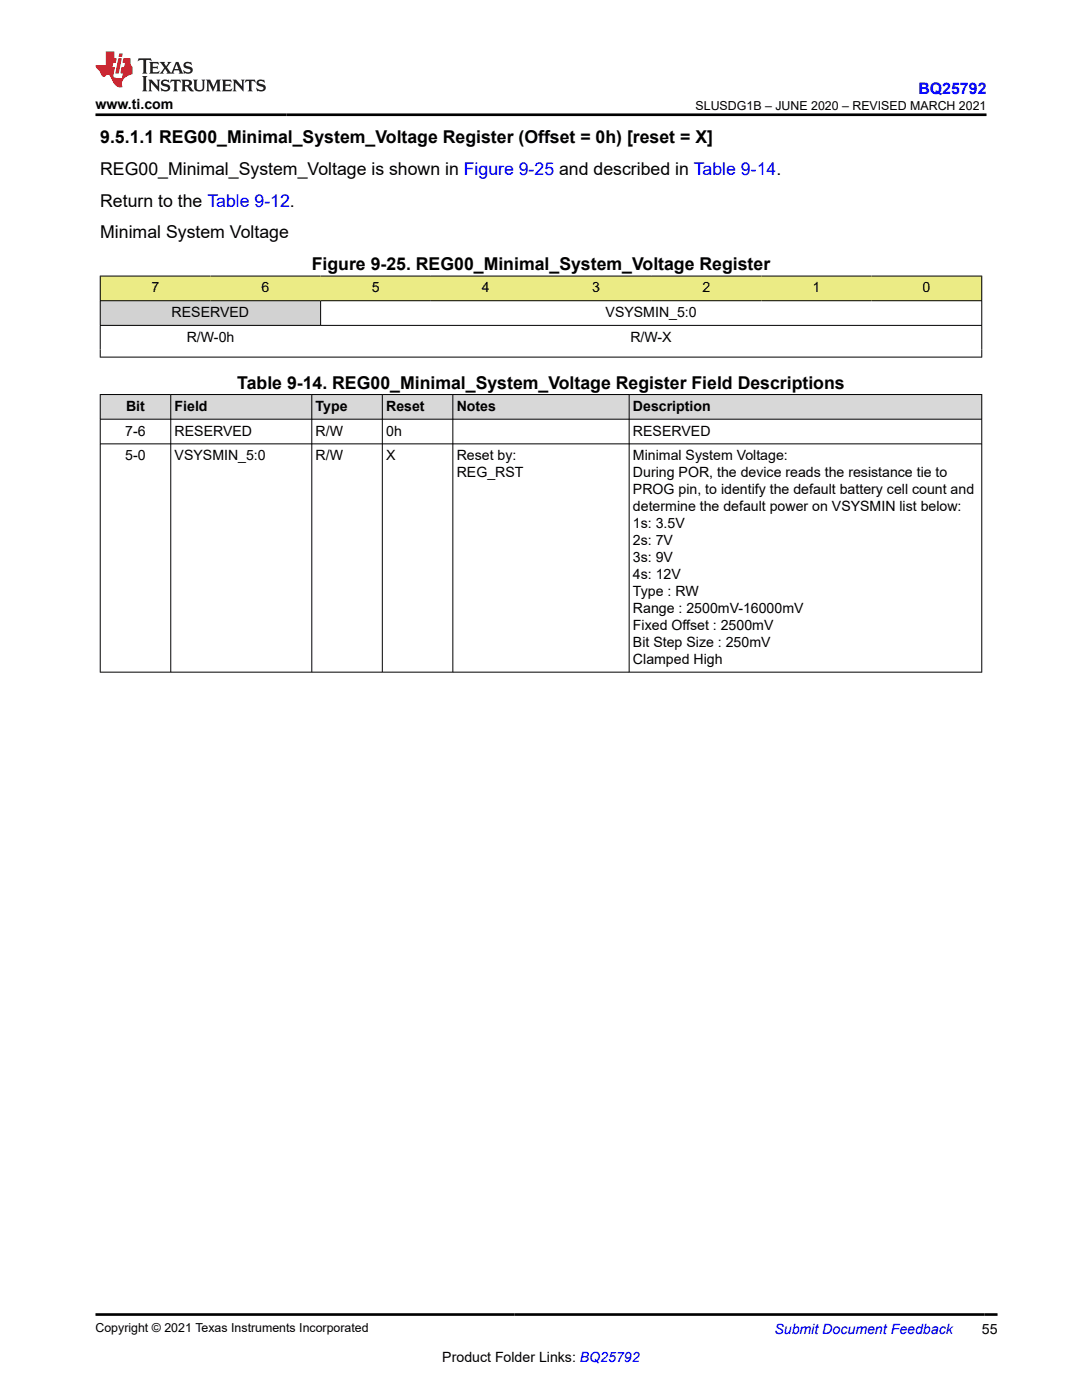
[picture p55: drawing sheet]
<svg xmlns="http://www.w3.org/2000/svg" width="216mm" height="279mm" viewBox="0 0 216 279" stroke-linecap="round" stroke-linejoin="round" font-family="sans-serif">
<defs><g id="words">
<g font-size="3.5">
<text x="20" y="28.5">9.5.1.1 REG00_Minimal_System_Voltage Register (Offset = 0h) [reset = X]</text>
<text x="20" y="34.9">REG00_Minimal_System_Voltage is shown in Figure 9-25 and described in Table 9-14.</text>
<text x="20" y="41.2">Return to the Table 9-12.</text>
<text x="20" y="47.6">Minimal System Voltage</text>
<text x="62.2" y="53.9">Figure 9-25. REG00_Minimal_System_Voltage Register</text>
<text x="47.3" y="77.6">Table 9-14. REG00_Minimal_System_Voltage Register Field Descriptions</text>
</g>
<text font-size="3.2" fill="#00f" x="183.3" y="18.7">BQ25792</text>
<g font-size="2.8">
<text x="19.1" y="21.8">www.ti.com</text>
<text x="30.2" y="58.4">7</text>
<text x="52.2" y="58.4">6</text>
<text x="74.2" y="58.4">5</text>
<text x="96.2" y="58.4">4</text>
<text x="118.2" y="58.4">3</text>
<text x="140.1" y="58.4">2</text>
<text x="162.1" y="58.4">1</text>
<text x="184.1" y="58.4">0</text>
<text x="34.2" y="63.3">RESERVED</text>
<text x="120.8" y="63.3">VSYSMIN_5:0</text>
<text x="37.3" y="68.2">R/W-0h</text>
<text x="125.8" y="68.2">R/W-X</text>
<text x="25.2" y="82">Bit</text>
<text x="34.8" y="82">Field</text>
<text x="63" y="82">Type</text>
<text x="77.1" y="82">Reset</text>
<text x="91.1" y="82">Notes</text>
<text x="126.3" y="82">Description</text>
<text x="25" y="86.9">7-6</text>
<text x="34.8" y="86.9">RESERVED</text>
<text x="63" y="86.9">R/W</text>
<text x="77.1" y="86.9">0h</text>
<text x="126.3" y="86.9">RESERVED</text>
<text x="25" y="91.9">5-0</text>
<text x="34.8" y="91.9">VSYSMIN_5:0</text>
<text x="63" y="91.9">R/W</text>
<text x="77.1" y="91.9">X</text>
<text x="91.1" y="91.9">Reset by:</text>
<text x="91.1" y="95.2">REG_RST</text>
<text x="126.3" y="91.9">Minimal System Voltage:</text>
<text x="126.3" y="95.2">During POR, the device reads the resistance tie to</text>
<text x="126.3" y="98.6">PROG pin, to identify the default battery cell count and</text>
<text x="126.3" y="102">determine the default power on VSYSMIN list below:</text>
<text x="126.3" y="105.4">1s: 3.5V</text>
<text x="126.3" y="108.8">2s: 7V</text>
<text x="126.3" y="112.2">3s: 9V</text>
<text x="126.3" y="115.6">4s: 12V</text>
<text x="126.3" y="118.9">Type : RW</text>
<text x="126.3" y="122.3">Range : 2500mV-16000mV</text>
<text x="126.3" y="125.7">Fixed Offset : 2500mV</text>
<text x="126.3" y="129.1">Bit Step Size : 250mV</text>
<text x="126.3" y="132.5">Clamped High</text>
<text x="195.9" y="266.1">55</text>
<text x="88.3" y="271.7">Product Folder Links: BQ25792</text>
</g>
<text font-size="2.8" fill="#00f" x="154.5" y="266.2">Submit Document Feedback</text>
<g font-size="2.5">
<text x="138.8" y="21.9">SLUSDG1B – JUNE 2020 – REVISED MARCH 2021</text>
<text x="19.1" y="265.9">Copyright © 2021 Texas Instruments Incorporated</text>
</g>
</g></defs>
<g fill="#ebeb85">
<path d="M20 55.1h175.9v4.9h-175.9z" fill-rule="evenodd"/>
<path d="M20.1 55.2h21.9v4.8h-21.9z" fill-rule="evenodd"/>
<path d="M42 55.2h22v4.8h-22z" fill-rule="evenodd"/>
<path d="M64 55.2h22v4.8h-22z" fill-rule="evenodd"/>
<path d="M86 55.2h21.9v4.8h-21.9z" fill-rule="evenodd"/>
<path d="M107.9 55.2h22v4.8h-22z" fill-rule="evenodd"/>
<path d="M129.9 55.2h22v4.8h-22z" fill-rule="evenodd"/>
<path d="M151.9 55.2h22v4.8h-22z" fill-rule="evenodd"/>
<path d="M173.9 55.2h21.9v4.8h-21.9z" fill-rule="evenodd"/>
</g>
<path d="M20.1 60.1h43.8v4.8h-43.8z" fill-rule="evenodd" fill="#d2d2d2"/>
<g fill="#ebeb85">
<path d="M20.8 55.9h20.5v3.3h-20.5z" fill-rule="evenodd"/>
<path d="M42.7 55.9h20.6v3.3h-20.6z" fill-rule="evenodd"/>
<path d="M64.7 55.9h20.6v3.3h-20.6z" fill-rule="evenodd"/>
<path d="M86.7 55.9h20.5v3.3h-20.5z" fill-rule="evenodd"/>
<path d="M108.7 55.9h20.5v3.3h-20.5z" fill-rule="evenodd"/>
<path d="M130.6 55.9h20.6v3.3h-20.6z" fill-rule="evenodd"/>
<path d="M152.6 55.9h20.6v3.3h-20.6z" fill-rule="evenodd"/>
<path d="M174.6 55.9h20.5v3.3h-20.5z" fill-rule="evenodd"/>
</g>
<path d="M20.8 60.8h42.4v3.4h-42.4z" fill-rule="evenodd" fill="#d2d2d2"/>
<path d="M19.9 55.1h176.1M20 55v16.3M195.9 55v16.3M19.9 60h176.1M19.9 64.9h176.1M19.9 71.3h176.1M64 60v5" fill="none" stroke="#000" stroke-width=".2"/>
<g fill="#d8d8d8">
<path d="M20 78.7h175.9v5h-175.9z" fill-rule="evenodd"/>
<path d="M20.1 78.8h13.9v4.8h-13.9z" fill-rule="evenodd"/>
<path d="M34.1 78.8h28.1v4.8h-28.1z" fill-rule="evenodd"/>
<path d="M62.3 78.8h13.9v4.8h-13.9z" fill-rule="evenodd"/>
<path d="M76.3 78.8h14v4.8h-14z" fill-rule="evenodd"/>
<path d="M90.4 78.8h35.1v4.8h-35.1z" fill-rule="evenodd"/>
<path d="M125.6 78.8h70.2v4.8h-70.2z" fill-rule="evenodd"/>
</g>
<path d="M19.9 78.7h176.1M20 78.7v55.5M34.1 78.7v55.5M62.2 78.7v55.5M76.3 78.7v55.5M90.4 78.7v55.5M125.5 78.7v55.5M195.9 78.7v55.5M19.9 83.7h176.1M19.9 88.6h176.1M19.9 134.1h176.1" fill="none" stroke="#000" stroke-width=".2"/>
<path d="M27.7 11.6l-.2 .6 .5-.2h.6v.1v2.2l-.2 .4h1l-.2-.4v-2.2v-.1h.5l.5 .2-.1-.6zM29.8 12.4l.2 .3v1.6l-.2 .4h1.9l.1-.6a1.08 1.08 0 0 1-1.3 .2v-.7h.6l.4 .2v-.7l-.4 .2h-.6v-.5l.2-.2a1 1 0 0 1 1 .3l-.1-.5zM31.8 12.4l1 1.1-1 1.2h.9l-.2-.2 .4-.8 .5 .8-.2 .2h1.6l-.2-.2 .1-.5h1l.1 .5-.1 .2h.9l-.2-.4-.8-1.9h-.5l-1 2.1-.8-1.1 .9-1h-.8l.2 .2-.5 .6-.3-.6 .1-.2zM35.2 12.8l.4 1h-.8zM36.8 12.5a.65 .65 0 0 0-.2 .7 .65 .65 0 0 0 .6 .5l.7 .1 .1 .3a.79 .79 0 0 1-.7 .4 .79 .79 0 0 1-.7-.5l.1 .7 .2-.1a.93 .93 0 0 0 1.1 0 .93 .93 0 0 0 .4-.9 1.46 1.46 0 0 0-1.2-.6l-.1-.3a1.09 1.09 0 0 1 1.2 .2l-.2-.6-.1 .1-.6-.2zM28.4 15.2l.2 .4v2.2l-.2 .4h1l-.2-.4v-2.2l.2-.4zM29.6 15.9l.2 .4v1.5l-.2 .4h.8l-.3-.4v-1.3l1.7 1.8v-2l.2-.4h-.8l.2 .2 .1 1.1-1.2-1.3zM32.3 16a.65 .65 0 0 0-.2 .8 .65 .65 0 0 0 .7 .4l.6 .2 .1 .2a.79 .79 0 0 1-.7 .4 .79 .79 0 0 1-.7-.5l.1 .7 .2-.1a.93 .93 0 0 0 1.1 .1 .93 .93 0 0 0 .4-1 1.46 1.46 0 0 0-1.2-.5l-.1-.4a1.09 1.09 0 0 1 1.2 .2l-.2-.6-.1 .1-.6-.1zM34.1 15.9l-.1 .6a.63 .63 0 0 1 .7-.3l.1 1.6-.3 .4h1l-.2-.4v-1.6a.66 .66 0 0 1 .8 .3l-.1-.6zM36.2 15.9l.2 .4v1.5l-.2 .4h.9l-.2-.2v-.7h.5l.1 .2a.79 .79 0 0 0 1.2 .6l-1-.9a.61 .61 0 0 0 .6-.6 .61 .61 0 0 0-.5-.7zM36.9 16.2h.2a.47 .47 0 0 1 .5 .1 .47 .47 0 0 1 .1 .5l-.2 .1-.6 .1zM38.5 15.9l.2 .2a2.27 2.27 0 0 0 .4 2 1.04 1.04 0 0 0 1.7-.7v-1.3l.2-.2h-.8l.2 .4v1.1a.6 .6 0 0 1-.6 .6 .6 .6 0 0 1-.6-.6v-1.1l.3-.4zM41.1 15.9l.2 .4v1.5l-.2 .4h.7l-.2-.4v-1.4l.9 1.9 .8-1.9v1.4l-.2 .4h1l-.3-.4v-1.5l.3-.4h-.8l-.7 1.5-.7-1.5zM44.3 15.9l.2 .4v1.5l-.2 .4h1.9l.1-.6a1.09 1.09 0 0 1-1.3 .2v-.7h.6l.4 .2v-.6l-.4 .2h-.6v-.6l.2-.1a1.01 1.01 0 0 1 1 .3l-.1-.6zM46.4 15.9l.3 .4v1.5l-.3 .4h.8l-.2-.4v-1.3l1.6 1.8v-2l.2-.4h-.7l.2 .2v1.1l-1.2-1.3zM49 15.9l-.1 .6a.63 .63 0 0 1 .8-.3v1.6l-.3 .4h1l-.2-.4v-1.6a.66 .66 0 0 1 .8 .3l-.1-.6zM51.4 16a.65 .65 0 0 0-.2 .8 .65 .65 0 0 0 .6 .4l.6 .2 .2 .2a.79 .79 0 0 1-.8 .4 .79 .79 0 0 1-.6-.5l.1 .7 .2-.1a.93 .93 0 0 0 1 .1 .93 .93 0 0 0 .5-1 1.46 1.46 0 0 0-1.3-.5l-.1-.4a1.09 1.09 0 0 1 1.3 .2l-.2-.6-.2 .1-.5-.1z" fill="#231f20"/>
<path d="M21.1 10.3v2.7h-2v.4l.9 1a.95 .95 0 0 0 .9 .9 .59 .59 0 0 1 .6-.4 .59 .59 0 0 1 .5 .3l.4 .8a1.59 1.59 0 0 0 2.1 1.4 1.61 1.61 0 0 1 1-2.3l1-.3-.1-1.5a1.59 1.59 0 0 1-.4-1.7h-1.4l-.2 .9h.5l-.1 .9h-.5l-.2 .9v.3l.4 .1-.2 .9h-.6a.73 .73 0 0 1-1.1-.7l.3-1.5h-.5l.2-.9h.5l.2-.9h-.5v-1.3zM23.6 11.6l-.6 3.1h.7l.6-3.1zM23.8 10.7l-.1 .6h.7l.1-.6z" fill="#ed1c24"/>
<path d="M19.1 22.9h177.8M19 262.3h180" fill="none" stroke="#000" stroke-width=".53"/>
<use href="#words"/>
</svg>
